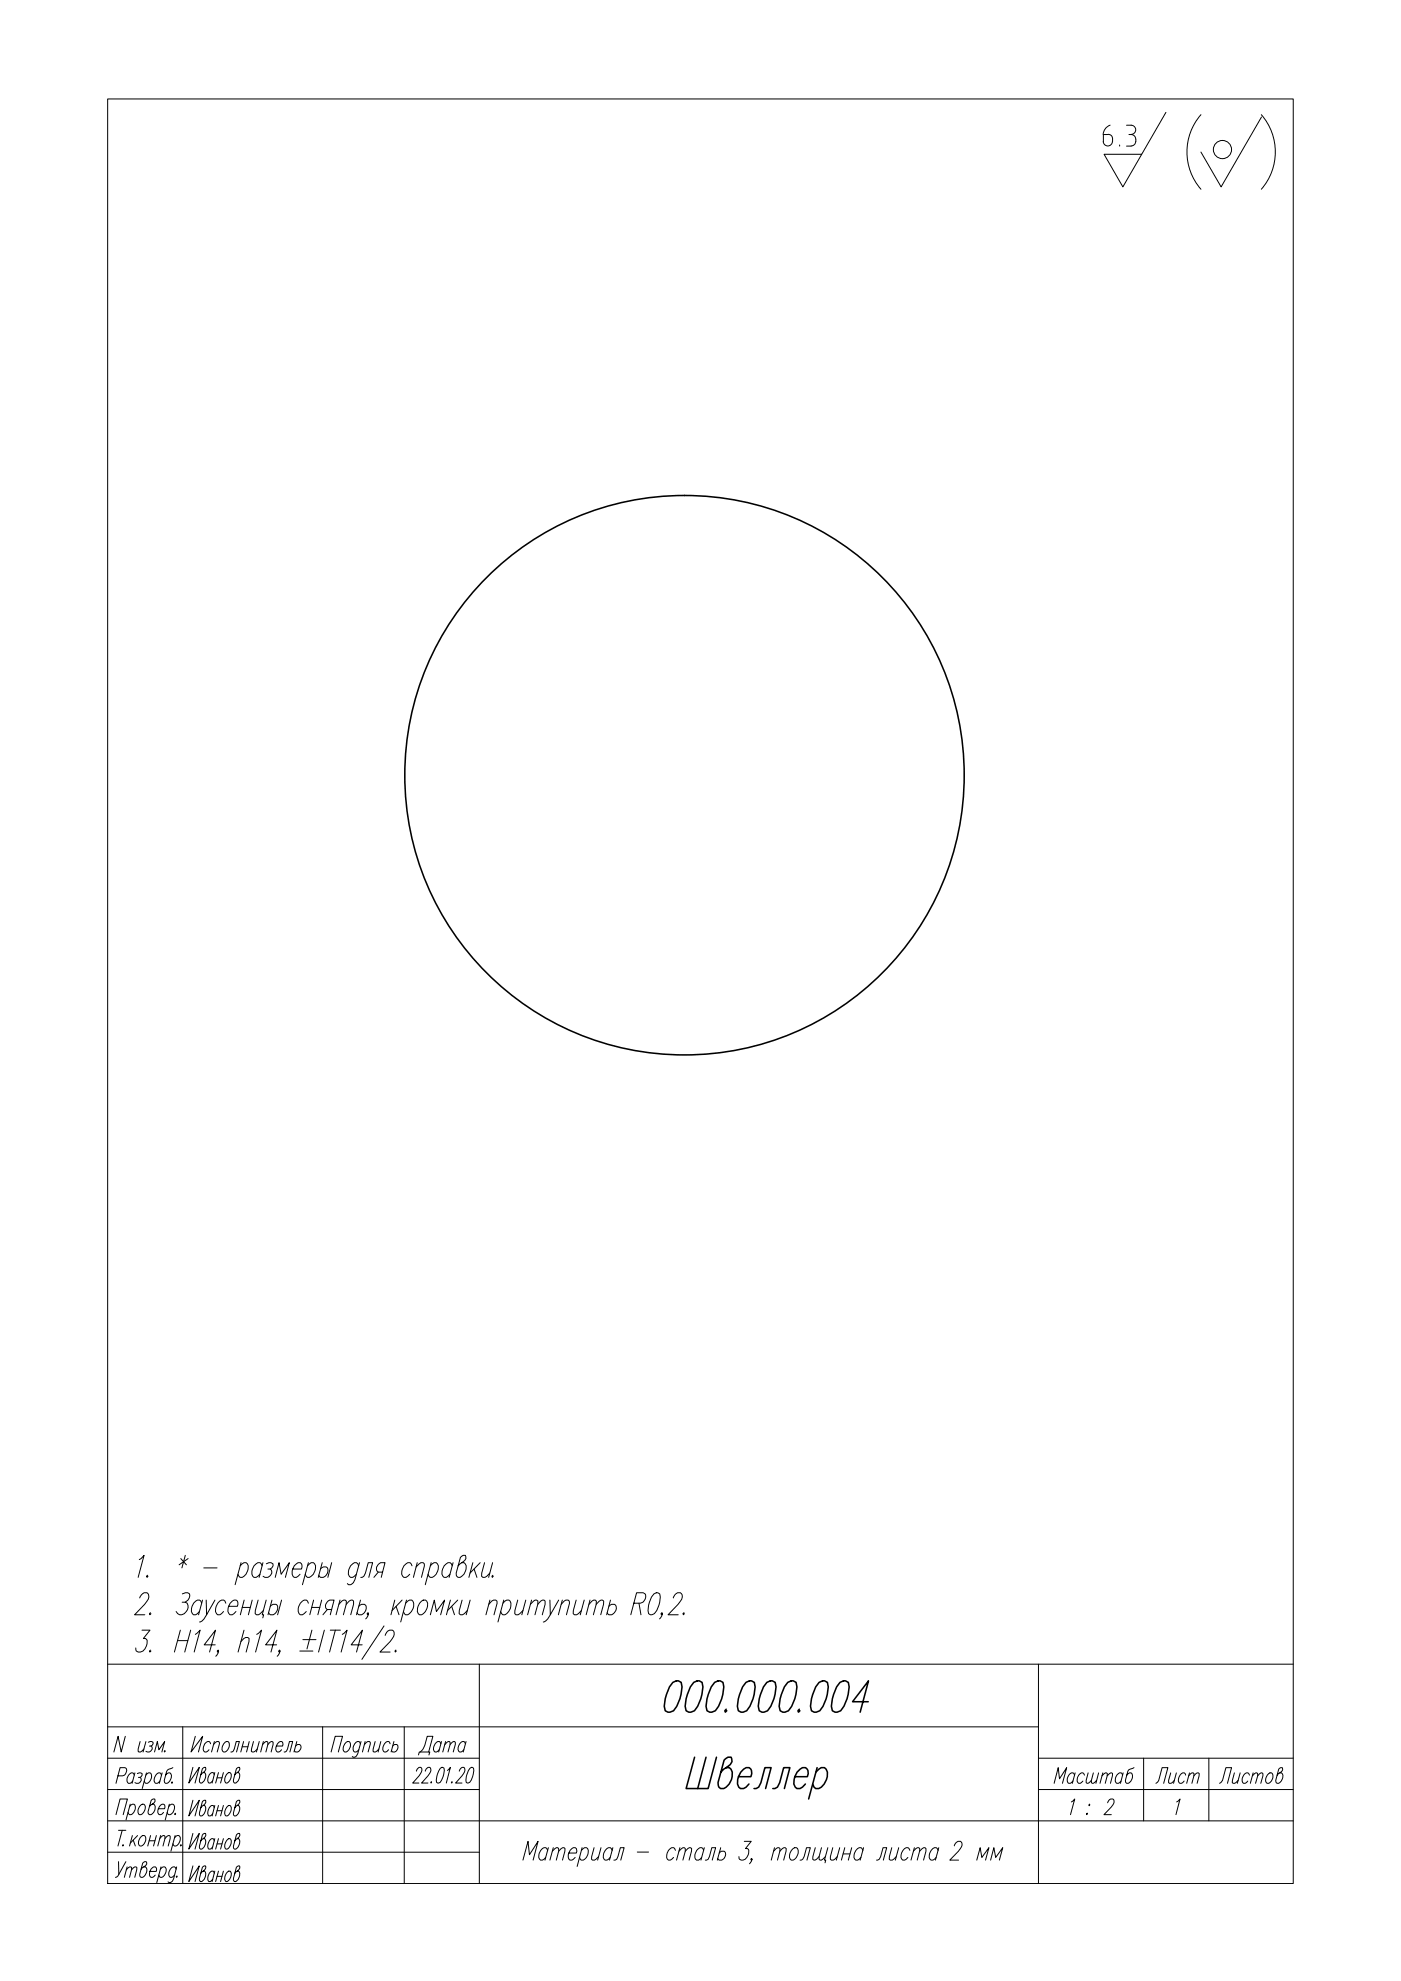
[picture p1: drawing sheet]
<svg xmlns="http://www.w3.org/2000/svg" width="420mm" height="594mm" viewBox="0 0 420 594" stroke-linecap="round" stroke-linejoin="round" font-family="sans-serif">
<!-- layer: 0 -->
<g fill="none" stroke="#000" stroke-width=".3">
<path d="M41.8 467.7l1.4-1.3-1.8 6.6M41.9 479.2l.1-.3a1.97 1.97 0 0 1 2.1-1.3 1.62 1.62 0 0 1 0 2.5l-3.7 4.2h3M44.3 472.4l-.4 .3 .2 .3 .3-.3M54.2 467.4l1.7 1.9M54.7 478l1.6-.4a1.3 1.3 0 0 1 .1 2.2l-.9 .7a1.67 1.67 0 0 1 .4 2.8 1.67 1.67 0 0 1-1.6 1 1.67 1.67 0 0 1-1.5-1M55.6 466.4l-1 3.8M56.4 467.4l-2.7 1.9M60.7 479.8l-1.2 4.5M61.1 470.2h4M61.8 479.8l.2 4.5 2.5-4.5M72 469.6l1.2-1h.6a2.82 2.82 0 0 1-.6 4.1l-.5 .3h-.7l-.6-.9M72.3 468.6l-1.8 6.6"/>
<path d="M73.2 479.8l-1.1 4.5M75.6 479.8l-1.1 4.5M77.4 479.8l-.8 3.2-.1 .9 .4 .4h.6l1.5-1.3M78.6 469.6l-.6-1a2.78 2.78 0 0 0-2.3 3.8l.4 .6h.7l1.2-.9M78.9 468.6l-1.2 4.4M79.8 479.8l-1.2 4.5h.5l-.3 .9M79.9 469l.7-.4h.7l.6 .4a1.28 1.28 0 0 1-1.6 1.5M81 470.5a1.51 1.51 0 0 1 0 2.1 1.51 1.51 0 0 1-2.1 .1M81.6 479.8l-1.2 4.5M82.5 473l1.2-4.4 .6 3.5 2.5-3.5-1.2 4.4M84.4 479.8l-1.1 4.5M87.8 470.5h2.6a1.18 1.18 0 0 0 .1-1.3 1.18 1.18 0 0 0-1.1-.6 3.2 3.2 0 0 0-1.5 4.1l.3 .3h.7l1.1-.9"/>
<path d="M92.2 469.6l1.1-1h.7a2.78 2.78 0 0 1-.7 4.1l-.5 .3h-.6l-.6-.9M92.5 468.6l-1.8 6.6M94.1 479.8l-1.2 4.5M96.1 470.5a1.22 1.22 0 0 1 1.8-.6 1.22 1.22 0 0 1 .3 1.9 1.41 1.41 0 0 1-1.1 1.2 1.41 1.41 0 0 1-1.5-.6M96.5 479.8l-1.2 4.5M96.6 468.6l-1.2 4.4M99.5 468.6l-1.2 4.4M102 479.8l-1.2 4.5M107.6 469.6a1.05 1.05 0 0 0-1.3-1 3.2 3.2 0 0 0-1.5 4.1l.3 .3h.7l1.1-.9M107.8 468.6l-1.3 5.1a1.86 1.86 0 0 1-2 1.5l-.3-.3M108.1 479.8l-1.2 4.5M108.2 473l.9-.3 .5-.9 .8-3.2h1.3l-1.1 4.4"/>
<path d="M113.4 471.5l-1.3 1.5M114.8 471.5h-1.4a1.65 1.65 0 0 1 .8-2.9h1.3l-1.2 4.4M118.4 479.8l-1.2 4.5M120.6 479.8l-3 3.2M121.9 479.8l-1.7 6.6M123.6 469.6l-.6-1a2.54 2.54 0 0 0-2.5 2.5v1l.6 .9h.7l1.1-.9M124.8 469.9l1.4-1.3h.7l.3 .4 .1 .6-.9 3.4M125.1 468.6l-1.1 4.4M129.1 469.6l1.1-1h.6a2.82 2.82 0 0 1-.6 4.1l-.5 .3h-.7l-.6-.9M129.3 468.6l-1.8 6.6M135.1 479.8l-1.2 4.5M135.6 469.6l-.6-1a2.79 2.79 0 0 0-2.3 3.8l.5 .6h.6l1.1-.9"/>
<path d="M135.9 468.6l-1.2 4.4M137.3 479.8l-3.1 3.2M138.5 468.6h.7a2.78 2.78 0 0 1-.7 4.1l-.5 .3h-.6l-.4-.3-.2-.9 1.3-4.7 .8-.7h.7l.1 .4a2.21 2.21 0 0 1-1.7 2.2l-.6 .6M138.6 479.8l-.9 3.2v.9l.4 .4h.6l1.5-1.3M141 479.8l-1.2 4.5M141.8 468.6l-1.2 4.4M142.2 470.5l.8 2.5M144 468.6l-3 3.2M145.3 468.6l-.8 3.2-.1 .9 .4 .3h.6l1.5-1.2M146.9 479.8l-1.2 4.5M147.7 468.6l-1.2 4.4M147.8 472.4l-.3 .3 .1 .3 .3-.3"/>
<path d="M151.1 479.8l-1.8 6.6M155.3 479.8l-.9 3.2v.9l.3 .4h.7l1.4-1.3M157.7 479.8l-1.2 4.5M159.4 479.8l-1.2 4.5M164.9 479.8l.1 4.5 2.5-4.5M168.6 479.8l-1.1 4.5M172.8 479.8l-.9 3.2v.9l.4 .4h.6l1.5-1.3M175.2 479.8l-1.2 4.5M176.9 479.8l-1.1 4.5M183.1 479.8l-1.2 4.5M196.1 478l.7-.4 1.1 .4a7.2 7.2 0 0 1-1.7 5.9l-.7 .4-1-.4a7.2 7.2 0 0 1 1.6-5.9zM201.9 479.2l.1-.3a1.88 1.88 0 0 1 2.1-1.3 1.55 1.55 0 0 1 0 2.5l-3.8 4.2h3.1"/>
<path d="M32.3 499.1h355.5M42.6 488.9h2.4l-2 2.5h.6l.4 .3a3.1 3.1 0 0 1-1.9 3.7h-.7l-.5-.3-.2-.9M45.1 494.8l-.3 .3 .1 .3 .4-.3M45.1 483.6l-.3 .3 .1 .4 .4-.4M53.2 492h3.1M54.1 488.9l-1.8 6.5M54.6 480.5h.9M57.2 488.9l-1.8 6.5M58.6 490.1l1.4-1.2-1.8 6.5M60.5 480.8l-.7-1a2.79 2.79 0 0 0-2.2 3.8l.4 .7h.7l1.1-1M62 484.3a2.8 2.8 0 0 1-2.2 2.1M64.5 493.3h-3.3l3.4-4.4-1.7 6.5"/>
<path d="M65.6 495.1l-.3 .3-.2-.3 .3-.3a1.81 1.81 0 0 1-.7 1.9M67.7 480.8l-.6-1a2.79 2.79 0 0 0-2.2 4.1l.4 .4h.6l1.1-1M68.6 481.7h2.6a1.15 1.15 0 0 0 .1-1.3 1.15 1.15 0 0 0-1.1-.6 3.2 3.2 0 0 0-1.5 4.1l.3 .4h.7l1.1-1M72.2 492.3l1.5-1.2h.6l.4 .3v.9l-.9 3.1M72.6 482h2.4M73.2 488.9l-1.8 6.5M77 490.1l1.4-1.2-1.7 6.5M81.1 481.7a1.23 1.23 0 0 1 1.7-.6 1.23 1.23 0 0 1 .3 1.9 1.88 1.88 0 0 1-2 1.3l-.6-.7M83 493.3h-3.3l3.3-4.4-1.7 6.5M84 495.1l-.3 .3-.1-.3 .2-.3a1.81 1.81 0 0 1-.7 1.9M89.9 495.1h3.9M90.8 491.7h4"/>
<path d="M92.5 480.8l-.6-1a2.79 2.79 0 0 0-2.2 4.1l.3 .4h.7l1.1-1M93.5 482h2.4M93.5 488.9l-1.4 5.6M97.3 488.9l-1.8 6.5M98.2 482.7l-1.4 1.6M99 488.9h3.1M99.5 482.7h-1.3a1.65 1.65 0 0 1 .7-2.9h1.3l-1.2 4.5M100.6 488.9l-1.8 6.5M101.6 481.1l1.5-1.3 .8 .3-.1 1-.8 3.2M102.6 490.1l1.5-1.2-1.8 6.5M103.8 481.1l1.5-1.3h.4l.3 .3v1l-.8 3.2M107.6 481.7a1.23 1.23 0 0 1 1.8-.5 1.23 1.23 0 0 1 .3 1.8 1.41 1.41 0 0 1-1.1 1.2 1.41 1.41 0 0 1-1.5-.6"/>
<path d="M108.6 493.3h-3.3l3.4-4.4-1.8 6.5M110.5 483.9l-.3 .4-.1-.4 .3-.3a1.81 1.81 0 0 1-.7 1.9M115.2 487.6l-6.7 10M115.5 490.4a1.66 1.66 0 0 1 2.6-1.2 2 2 0 0 1-.4 2.2l-3.8 4h3.1M118.7 494.8l-.3 .3 .2 .3 .3-.3M118.8 481.7l.9 2.6M121.7 480.8l1.1-1h.7a2.87 2.87 0 0 1-1.2 4.5h-.7l-.6-1M126.4 480.1l.5-.3h.7a2.82 2.82 0 0 1-.6 4.1l-.6 .4h-.6a2.87 2.87 0 0 1 .6-4.2zM129.1 484.3l1.1-4.5 .7 3.5 2.4-3.5-1.1 4.5M135.5 481.7l.8 2.6M143.7 499.1v65.8M146.6 481.1l1.4-1.3h.7l.3 .3 .1 .7-.9 3.5"/>
<path d="M150.8 480.8l1.2-1h.6a1.96 1.96 0 0 1 .5 2.5 2.37 2.37 0 0 1-2.3 2l-.7-1M159.1 481.1l1.4-1.3 .8 .3v1l-.9 3.2M161.3 481.1l1.4-1.3h.4l.4 .3v1l-.9 3.2M165 484.3a2.96 2.96 0 0 1-2.1 2.1M168.3 481.1l1.4-1.3h.7l.3 .3 .1 .7-.9 3.5M176.6 481.1l1.4-1.3h.5l.3 .3v1l-.8 3.2M178.8 481.1l1.4-1.3 .8 .3v1l-.8 3.2M182.6 481.7a1.18 1.18 0 0 1 1.4-.6 1.18 1.18 0 0 1 .9 1.2 2.13 2.13 0 0 1-2.3 2l-.5-.7M190.1 480.8h2a2.01 2.01 0 0 0 1.3-2.8l-.5-.4h-2l-1.7 6.7M191.6 480.8l.6 3.5M198.7 483.9l-.3 .4-.2-.4 .3-.3a1.81 1.81 0 0 1-.7 1.9M205.1 483.6l-.3 .3 .2 .4 .3-.4"/>
<path d="M311.4 499.1v65.8M32.3 517.9h279.1M54.8 517.9v47M96.8 517.9v47M121.2 517.9v47M32.3 536.7h111.4M32.3 527.3h111.4M35.4 532.6h1.4a1.7 1.7 0 0 0 1-2.3l-.3-.2h-1.5l-1.2 4.7M37.6 520.7l-1.2 4.7-1-4.7-1.3 4.7M40.3 532.3l-.5-.6a1.97 1.97 0 0 0-1.3 3.1h.5l.8-.7M40.5 531.7l-.9 3.1M41.2 531.9l.5-.2 .9 .2a.94 .94 0 0 1-1.1 1.1"/>
<path d="M42 533a1.09 1.09 0 0 1 0 1.5 1.09 1.09 0 0 1-1.5 .1M42 522.3l-.6 2.9 .7 .2 1.1-.9M43.7 532.3l.8-.6h.5a1.97 1.97 0 0 1-1.3 3.1l-.4-.7M43.8 522.3l-.9 3.1M43.9 531.7l-1.2 4.7M44.5 522.5l.5-.2 .9 .2a.9 .9 0 0 1-1.1 1.1M45.3 523.6a1.1 1.1 0 0 1-.1 1.5 1.1 1.1 0 0 1-1.4 .1M46.3 525.4l.9-3.1 .5 2.4 1.7-2.4-.9 3.1M48.4 532.3l-.4-.6a1.97 1.97 0 0 0-1.3 3.1h.4l.8-.7M48.6 531.7l-.8 3.1M49.5 524.9l-.2 .5 .3-.2M51.6 534.3l-.2 .3 .1 .2 .3-.2"/>
<path d="M51.8 530.1a2.64 2.64 0 0 0-1.8 1.1l-.7 2.7 .1 .7 .2 .2a1.97 1.97 0 0 0 1.4-3.1h-.5l-.8 .6M57.9 539.9l-1.3 4.7 3.2-4.7-1.3 4.7M57.9 530l-1.3 4.7 3.2-4.7-1.3 4.7M58.6 520.7l-1.3 4.7 3.5-4.7-1.3 4.7M60.9 531.6h.4a2.09 2.09 0 0 1-1.2 3.1l-.3-.9 .9-3.4 .5-.4h.4l.1 .2a1.65 1.65 0 0 1-1.1 1.6l-.4 .4M63.1 522.9l-.4-.6a1.97 1.97 0 0 0-1.3 3.1h.5l.8-.7M64 523.2l1.1-.9 .7 .2-.7 2.9M64.2 532.2l-.3-.6a2 2 0 0 0-1.5 2.6l.2 .5h.5l.7-.7M64.3 522.3l-.9 3.1M64.4 531.6l-.8 3.1M65.1 533.1h1.5M65.5 531.6l-.8 3.1"/>
<path d="M67 531.6l-.8 3.1M67.5 522.5l.9-.2a1.97 1.97 0 0 1-1.4 3.1 2.02 2.02 0 0 1 .5-2.9zM68.3 531.8l.7-.2a2.09 2.09 0 0 1-1.2 3.1 2.2 2.2 0 0 1 .5-2.9zM69.2 525.4l.7-.2 1-2.9h.9l-.9 3.1M71.1 531.6h.4a2.09 2.09 0 0 1-1.2 3.1l-.3-.9 .9-3.4 .5-.4h.4l.1 .2a1.65 1.65 0 0 1-1.1 1.6l-.4 .4M72.6 523.8h1.8M73.1 522.3l-.9 3.1M74.7 522.3l-.8 3.1M76 522.3l-.6 2.9 .7 .2 1.1-.9M77.8 522.3l-.9 3.1M78.8 523.2l1-.9 .5 .2-.6 2.9M79 522.3l-.8 3.1"/>
<path d="M80.3 523.2l1.1-.9 .5 .2-.6 2.9M82.9 523.6h1.8a.84 .84 0 0 0 .1-.9 .84 .84 0 0 0-.8-.4 2.35 2.35 0 0 0-1.1 2.9l.7 .2 .8-.7M85.2 525.4l.7-.2 .9-2.9h1l-.9 3.1M88.7 523.6a.87 .87 0 0 1 1.2-.4 .87 .87 0 0 1 .3 1.3 1.01 1.01 0 0 1-.8 .9 1.01 1.01 0 0 1-1.1-.5M89 522.3l-.8 3.1M99.3 525.4l1.2-4.7h2.2l-1.2 4.7M103.8 522.5l.9-.2a1.97 1.97 0 0 1-1.3 3.1 2.02 2.02 0 0 1 .4-2.9zM108.1 522.9l-.5-.6a1.97 1.97 0 0 0-1.3 3.1h.5l.8-.7M108.3 522.3l-1 3.6a1.28 1.28 0 0 1-1.4 1.1l-.3-.2M109.3 523.2l1-.9 .7 .2-.6 2.9M109.5 522.3l-.8 3.1M112.5 522.3l-.6 2.9 .7 .2 1-.9"/>
<path d="M114.2 522.3l-.8 3.1M117 522.9l-.4-.6a1.97 1.97 0 0 0-1.3 3.1h.4l.8-.7M117.8 523.6a.88 .88 0 0 1 1.2-.4 .88 .88 0 0 1 .2 1.3 1.13 1.13 0 0 1-1.7 .7l-.1-.3M118.1 522.3l-.8 3.1M124.9 531.2v-.3a1.01 1.01 0 0 1 1.5-.6l.1 .6-.4 .9-2.3 2.9h1.8M125.5 526.3l.3-.9h3.1l-.3 .9M126.1 525.4a6.7 6.7 0 0 0 2-4.7h1.7l-1.2 4.7M127.5 531.2l.1-.3a1.29 1.29 0 0 1 1.3-.9l.2 .3a1.87 1.87 0 0 1-.7 2.2l-2 2.2h1.9M129.4 534.3l-.1 .4 .1-.2M132.1 530.3l.4-.3 .7 .3a6.2 6.2 0 0 1-1.2 4.2l-.4 .2-.7-.2a6.2 6.2 0 0 1 1.2-4.2zM132.2 522.9l-.4-.6a1.97 1.97 0 0 0-1.3 3.1h.4l.8-.7M132.4 522.3l-.8 3.1"/>
<path d="M133.4 523.2l1-.9 .6 .2-.6 2.9M133.6 522.3l-.8 3.1M134.2 530.9l.9-.9-1.3 4.7M135 523.2l1-.9 .6 .2-.7 2.9M135.6 534.3l-.1 .4 .1-.2M137.7 531.2l.1-.3a1.29 1.29 0 0 1 1.3-.9l.2 .3a1.87 1.87 0 0 1-.7 2.2l-2 2.2h1.9M139.6 522.9l-.5-.6a1.97 1.97 0 0 0-1.3 3.1h.5l.8-.7M139.8 522.3l-.9 3.1M141 530.3l.4-.3 .6 .3a6.2 6.2 0 0 1-1.1 4.2l-.5 .2-.6-.2a5.7 5.7 0 0 1 1.2-4.2zM311.4 536.7h76.4M311.4 527.3h76.4M316.1 534.8l1.3-4.7 .3 3.3 2.2-3.3-1.3 4.7"/>
<path d="M322.3 532.3l-.5-.6a1.97 1.97 0 0 0-1.3 3.1h.5l.8-.7M322.4 531.7l-.8 3.1M325.2 532.3l-.4-.6a1.94 1.94 0 0 0-1.3 3.1h.5l.8-.7M326.3 531.7l-.6 2.9 .6 .2 1-.9M327.9 531.7l-.6 2.9 .6 .2 1-.9M329.5 531.7l-.8 3.1M330.5 532.6l1-.9 .6 .2-.6 2.9M330.7 531.7l-.8 3.1M332 532.6l1.1-.9 .6 .2-.7 2.9M336.7 532.3l-.5-.6a1.93 1.93 0 0 0-1.3 3.1h.5l.8-.7M336.8 531.7l-.8 3.1M340.1 530.1a2.64 2.64 0 0 0-1.9 1.1l-.7 2.7 .1 .7 .3 .2a1.97 1.97 0 0 0 1.3-3.1h-.5l-.8 .6"/>
<path d="M343 527.3v18.8M346.7 534.8l.8-.9 1-3.8h1.8l-1.3 4.7M351.1 531.7l-.6 2.9 .7 .2 1-.9M352.8 531.7l-.9 3.1M355.6 532.3l-.4-.6a1.97 1.97 0 0 0-1.3 3.1h.4l.8-.7M356.5 532.6l1-.9 .6 .2-.7 2.9M356.7 531.7l-.8 3.1M358 532.6l1.1-.9 .5 .2-.6 2.9M362.5 527.3v18.8M365.7 534.8l.9-.9 1.1-3.8h1.6l-1.2 4.7M370.2 531.7l-.6 2.9 .7 .2 1-.9M371.9 531.7l-.8 3.1"/>
<path d="M374.7 532.3l-.4-.6a1.97 1.97 0 0 0-1.4 3.1h.5l.8-.7M375.6 532.6l1-.9 .6 .2-.7 2.9M375.8 531.7l-.8 3.1M377.2 532.6l1-.9 .5 .2-.6 2.9M380.5 531.9l.8-.2a1.97 1.97 0 0 1-1.3 3.1 2.02 2.02 0 0 1 .5-2.9zM383.8 531.7h.5a1.97 1.97 0 0 1-1.3 3.1l-.3-.2-.1-.7 .9-3.3 .6-.5h.4l.1 .2a1.47 1.47 0 0 1-1.2 1.6l-.4 .4M32.3 555.5h111.4M32.3 546.1h355.5M34.8 544.2l1.2-4.7h2.2l-1.3 4.7M35.5 548.9h2.2M35.5 558.3l.1 3.8M36.6 548.9l-1.2 4.7"/>
<path d="M36.9 553.2l-.1 .4 .2-.2M37.7 558.3l-2.3 4.3-.8 .4M38.1 559.9l-.8 3.1M38.9 541.7l.8-.6h.5a1.97 1.97 0 0 1-1.4 3.1l-.4-.7M39.1 541.1l-1.3 4.7M39.7 550.5l-.9 3.1M39.9 551.8l.7 1.8M41.3 550.5l-2.2 2.2M42.3 541.3l.8-.2a1.97 1.97 0 0 1-1.3 3.1 2.02 2.02 0 0 1 .5-2.9zM42.4 550.7l.9-.2a1.97 1.97 0 0 1-1.3 3.1 2.02 2.02 0 0 1 .4-2.9zM43.1 559.9h.5a1.97 1.97 0 0 1-1.3 3.1l-.3-.2-.1-.7 .9-3.3 .6-.5h.4l.2 .2a1.5 1.5 0 0 1-1.3 1.6l-.4 .4M44.7 552h1.8"/>
<path d="M45.2 550.5l-.9 3.1M45.6 541.1h.5a1.93 1.93 0 0 1-1.3 3.1l-.4-.9 .9-3.3 .6-.5h.5l.1 .2a1.51 1.51 0 0 1-1.2 1.6l-.5 .4M46.9 550.5l-.9 3.1M47.5 542.4h1.8a.84 .84 0 0 0 .1-.9 .84 .84 0 0 0-.8-.4 2.35 2.35 0 0 0-1.1 2.9l.7 .2 .9-.7M47.9 551.3l1-.8 .6 .2-.6 2.9M48.2 550.5l-.9 3.1M48.3 559.9l-1.3 4.7M49.5 551.3l1-.8 .5 .2-.6 2.9M50.6 541.7l.8-.6h.5a1.97 1.97 0 0 1-1.3 3.1l-.4-.7M50.8 541.1l-1.2 4.7M52.4 551.1l.8-.6h.4a1.97 1.97 0 0 1-1.3 3.1l-.4-.7M52.5 550.5l-1.2 4.7"/>
<path d="M52.6 543.8l-.2 .2 .1 .2 .2-.2M53 559.9l-.9 3.6a1.34 1.34 0 0 1-1.4 1.1l-.3-.3M54.3 553.2l-.1 .4 .2-.2M57.9 549.8l-1.3 4.7 3.2-4.7-1.3 4.7M57.9 559.6l-1.3 4.7 3.2-4.7-1.3 4.7M60.9 551.4h.4a2.09 2.09 0 0 1-1.2 3.1l-.3-.9 .9-3.3 .5-.5h.4l.1 .2a1.65 1.65 0 0 1-1.1 1.6l-.4 .5M60.9 541.4h.4a2.09 2.09 0 0 1-1.2 3.2l-.3-.9 .9-3.4 .5-.4h.4l.1 .2a1.65 1.65 0 0 1-1.1 1.6l-.4 .4M64.2 552.1l-.3-.7a2.05 2.05 0 0 0-1.5 2.7l.2 .4h.5l.7-.7M64.2 542.1l-.3-.7a2.05 2.05 0 0 0-1.5 2.7l.2 .5h.5l.7-.7M64.4 551.4l-.8 3.1M64.4 541.4l-.8 3.2M65.1 553h1.5"/>
<path d="M65.1 543h1.5M65.5 551.4l-.8 3.1M65.5 541.4l-.8 3.2M67 551.4l-.8 3.1M67 541.4l-.8 3.2M68.3 551.6l.7-.2a2.09 2.09 0 0 1-1.2 3.1 2.2 2.2 0 0 1 .5-2.9zM68.3 541.7l.7-.3a2.09 2.09 0 0 1-1.2 3.2 2.2 2.2 0 0 1 .5-2.9zM71.1 551.4h.4a2.09 2.09 0 0 1-1.2 3.1l-.3-.9 .9-3.3 .5-.5h.4l.1 .2a1.65 1.65 0 0 1-1.1 1.6l-.4 .5M71.1 541.4h.4a2.09 2.09 0 0 1-1.2 3.2l-.3-.9 .9-3.4 .5-.4h.4l.1 .2a1.65 1.65 0 0 1-1.1 1.6l-.4 .4M156.8 557.8l1.6-5.6 .4 4 2.6-4-1.5 5.6M164.2 554.9l-.5-.8a2.32 2.32 0 0 0-1.6 3.7h.6l.9-.8M164.5 554.1l-1.1 3.7"/>
<path d="M165.6 555.2l1.3-1.1 .6 .3v.8l-.7 2.6M165.9 554.1l-1 3.7M167.5 555.2l1.3-1.1 .6 .3-.7 3.4M170.6 555.7h2.2a1 1 0 0 0 .1-1.1 1 1 0 0 0-1-.5 2.55 2.55 0 0 0-1 3.7h.6l1-.8M174.4 554.9l.9-.8h.6a2.32 2.32 0 0 1-1.6 3.7l-.5-.8M174.6 554.1l-1.5 5.6M178.2 554.1l-.8 3.5 .3 .2h.6l1.2-1M180.2 554.1l-1 3.7M183.6 554.9l-.6-.8a2.32 2.32 0 0 0-1.5 3.7h.5l1-.8M183.8 554.1l-1 3.7M184.1 557.8l.8-.2 1.1-3.5h1.2l-1 3.7M191.1 555.4h3.4"/>
<path d="M202.6 554.9l-.6-.8a2.32 2.32 0 0 0-1.5 3.7h.5l1-.8M203.6 555.2l1.2-1.1 .7 .3v.8l-.7 2.6M203.9 554.1l-1 3.7M205.5 555.2l1.2-1.1 .7 .3-.7 3.4M211 554.9l-.5-.8a2.43 2.43 0 0 0-2 3.2l.4 .5h.6l.9-.8M211.2 554.1l-1 3.7M211.5 557.8l.9-.2 1.1-3.5h1.1l-1 3.7M215.7 555.7a1.05 1.05 0 0 1 1.5-.5 1.05 1.05 0 0 1 .3 1.6 1.38 1.38 0 0 1-2.1 .8l-.1-.3M216.1 554.1l-1 3.7M223.2 552.2h2.1l-1.7 2.2h.5l.3 .2a2.48 2.48 0 0 1-2.1 3.2l-.5-.2-.2-.8M225.5 557.6l-.2 .2-.1-.2 .2-.3a1.57 1.57 0 0 1-.6 1.6M232 555.2l1.2-1.1 .7 .3-.7 3.4"/>
<path d="M232.3 554.1l-1 3.7M233.9 555.2l1.2-1.1 .7 .3-.8 3.4M237.9 554.4l1-.3a2.36 2.36 0 0 1-1.6 3.7 2.4 2.4 0 0 1 .6-3.4zM239.9 557.8l.8-.2 .5-.8 .7-2.7h1.1l-1 3.7M244.5 554.1l-.8 3.5 .7 .2 1.2-1M246.4 554.1l-.8 2.7v.8l.7 .2 1.3-1M248.3 554.1l-1 3.7h.3l-.2 .8M249.8 554.1l-.8 2.7v.8l.3 .2h.6l1.2-1M251.8 554.1l-1 3.7M252.8 556h2.1M253.4 554.1l-1.1 3.7M255.4 554.1l-1 3.7"/>
<path d="M258.8 554.9l-.6-.8a2.32 2.32 0 0 0-1.5 3.7h.5l1-.8M259 554.1l-1 3.7M262.9 557.8l.8-.2 .4-.8 .7-2.7h1.1l-1 3.7M267.4 554.1l-.7 3.5 .3 .2h.6l1.2-1M269.5 554.1l-1 3.7M272.9 554.9l-.6-.8a2.32 2.32 0 0 0-1.6 3.7h.6l1-.8M273.9 555.2l1.3-1.1 .6 .3-.7 3.4M274.2 554.1l-1 3.7M275.8 555.2l1.2-1.1 .7 .3v.8l-.7 2.6M281.3 554.9l-.5-.8a2.32 2.32 0 0 0-1.6 3.7h.6l.9-.8M281.5 554.1l-1 3.7M286.2 553.6v-.3a1.22 1.22 0 0 1 1-1.1 1.22 1.22 0 0 1 1.3 .5 2.84 2.84 0 0 1-1.1 2.5l-2.6 2.6h2.7"/>
<path d="M292.9 557.8l1-3.7 .6 2.9 2.1-2.9-1 3.7M297.1 557.8l1-3.7 .5 2.9 2.1-2.9-1 3.7M321.3 540.4l1-.9-1.3 4.7M325.8 544l.2-.2-.1 .4zM326.8 541.1l-.2 .4zM332.2 540.6l.1-.2a1.13 1.13 0 0 1 1.7-.7 1.84 1.84 0 0 1-.8 2.3l-2.1 2.2h2.2M352.9 540.4l1-.9-1.2 4.7M37.9 560.7l1-.8 .6 .2-.7 2.9M39.4 560.7l1.1-.8 .5 .2-.6 2.9M44.9 561.2h1.9a.85 .85 0 0 0 .1-.9 .85 .85 0 0 0-.8-.4 2.08 2.08 0 0 0-.8 3.1h.4l.9-.7M48.1 560.5l.8-.6h.5a1.97 1.97 0 0 1-1.3 3.1l-.4-.7M52.8 560.5l-.4-.6a1.97 1.97 0 0 0-1.4 3.1h.5l.9-.7"/>
<path d="M53.1 562.6l-.2 .4 .3-.2M60.9 561.1h.4a2.09 2.09 0 0 1-1.2 3.2l-.3-1 .9-3.3 .5-.4h.4l.1 .2a1.65 1.65 0 0 1-1.1 1.5l-.4 .5M64.2 561.8l-.3-.7a2 2 0 0 0-1.5 2.7l.2 .5h.5l.7-.7M64.4 561.1l-.8 3.2M65.1 562.7h1.5M65.5 561.1l-.8 3.2M67 561.1l-.8 3.2M68.3 561.3l.7-.2a2.09 2.09 0 0 1-1.2 3.2 2.2 2.2 0 0 1 .5-3zM71.1 561.1h.4a2.09 2.09 0 0 1-1.2 3.2l-.3-1 .9-3.3 .5-.4h.4l.1 .2a1.65 1.65 0 0 1-1.1 1.5l-.4 .5"/>
<circle cx="366.6" cy="44.9" r="2.73"/>
</g>
<!-- layer: Text -->
<path d="M201.8 504.5l1-.4h.6l.9 .4a10.9 10.9 0 0 1-2.3 8.5l-1.1 .5h-.6l-.8-.5-.3-1.3a12.9 12.9 0 0 1 2.6-7.2zM208.1 504.5l1-.4h.6l.9 .4a10.9 10.9 0 0 1-2.3 8.5l-1.1 .5h-.6l-.8-.5-.3-1.3a12.9 12.9 0 0 1 2.6-7.2zM214.3 504.5l1.1-.4h.6l.8 .4a10.9 10.9 0 0 1-2.3 8.5l-1 .5h-.7l-.8-.5-.3-1.3a12.9 12.9 0 0 1 2.6-7.2zM217.8 512.6l-.4 .4 .1 .5 .5-.5M223.7 504.5l1.1-.4h.6l.8 .4a10.9 10.9 0 0 1-2.3 8.5l-1 .5h-.7l-.8-.5-.3-1.3a12.9 12.9 0 0 1 2.6-7.2zM230 504.5l1-.4h.6l.9 .4a10.9 10.9 0 0 1-2.3 8.5l-1.1 .5h-.6l-.8-.5-.3-1.3a12.9 12.9 0 0 1 2.6-7.2zM236.2 504.5l1.1-.4h.6l.8 .4a10.9 10.9 0 0 1-2.2 8.5l-1.1 .5h-.6l-.8-.5-.3-1.3a12.9 12.9 0 0 1 2.5-7.2zM239.7 512.6l-.4 .4 .2 .5 .4-.5M245.6 504.5l1.1-.4h.6l.8 .4a10.9 10.9 0 0 1-2.2 8.5l-1.1 .5h-.6l-.8-.5-.3-1.3a12.9 12.9 0 0 1 2.5-7.2zM251.9 504.5l1.1-.4h.6l.8 .4a10.9 10.9 0 0 1-2.3 8.5l-1 .5h-.7l-.8-.5-.3-1.3a12.9 12.9 0 0 1 2.6-7.2zM260.4 510.3h-4.7l4.8-6.2-2.5 9.4" fill="none" stroke="#000" stroke-width=".47"/>
<!-- layer: 0 -->
<g fill="none" stroke="#000" stroke-width=".47">
<path d="M208.3 527l-2.5 9.4h6.6l2.5-9.4M211.7 527l-2.5 9.4M217.8 530.1h.9a2.86 2.86 0 0 1 .7 3.6 3.2 3.2 0 0 1-3.3 2.7l-.5-.5-.3-1.3 1.9-6.7 1.1-.9h1l.2 1.3-.5 .9-2 1.4-.8 .9M221.5 532.8h3.7a2.04 2.04 0 0 0-.5-2.7 3.2 3.2 0 0 0-3.2 2.7 2.75 2.75 0 0 0 .6 3.6h.9l.8-.5 .8-.9M226.1 536.4h.7l.7-.5 .7-1.3 1.2-4.5h1.9l-1.7 6.3M231.8 536.4h.6l.8-.5 .6-1.3 1.2-4.5h1.9l-1.7 6.3M238.4 532.8h3.7a1.98 1.98 0 0 0-.5-2.7 3.5 3.5 0 0 0-3.4 3.6l-.1 1.3 .4 .9 .5 .5h.9l1.6-1.4M244.7 531.5l1.6-1.4h1a2.79 2.79 0 0 1 .5 3.6 3.1 3.1 0 0 1-3.2 2.7l-.5-.5-.4-.9M245.1 530.1l-2.6 9.4"/>
<circle cx="205.3" cy="232.5" r="83.9"/>
</g>
<!-- layer: AM_5 -->
<g fill="none" stroke="#000" stroke-width=".3">
<path d="M332.9 37.5a3.2 3.2 0 0 0-2.1 2.8M337.8 37.5h1.4a1.38 1.38 0 0 1 1.4 1.4 1.38 1.38 0 0 1-1.4 1.4M349.7 33.7l-13 22.3-5.6-9.7h11.3M360.2 34.4a17 17 0 0 0 0 22.3M378.3 34.4a17 17 0 0 1 0 22.3M378.3 35.1l-12.1 20.9-6-10.4M330.9 42.4a1.38 1.38 0 0 0 1.3 1.4 1.38 1.38 0 0 0 1.4-1.4M332.2 40.3a1.25 1.25 0 0 1 1.4 1.4M332.3 40.3h-1.4v2.1M333.7 41.7v.7M335.8 43.5v.3M338.6 40.3h.6"/>
<path d="M339.2 40.3a1.38 1.38 0 0 1 1.4 1.4M340.6 42.4a1.38 1.38 0 0 1-1.4 1.4h-1.4M340.6 41.7v.7"/>
</g>
<!-- layer: Print -->
<path d="M32.3 29.7h355.5v535.2h-355.5z" fill="none" stroke="#000" stroke-width=".3"/>
</svg>
